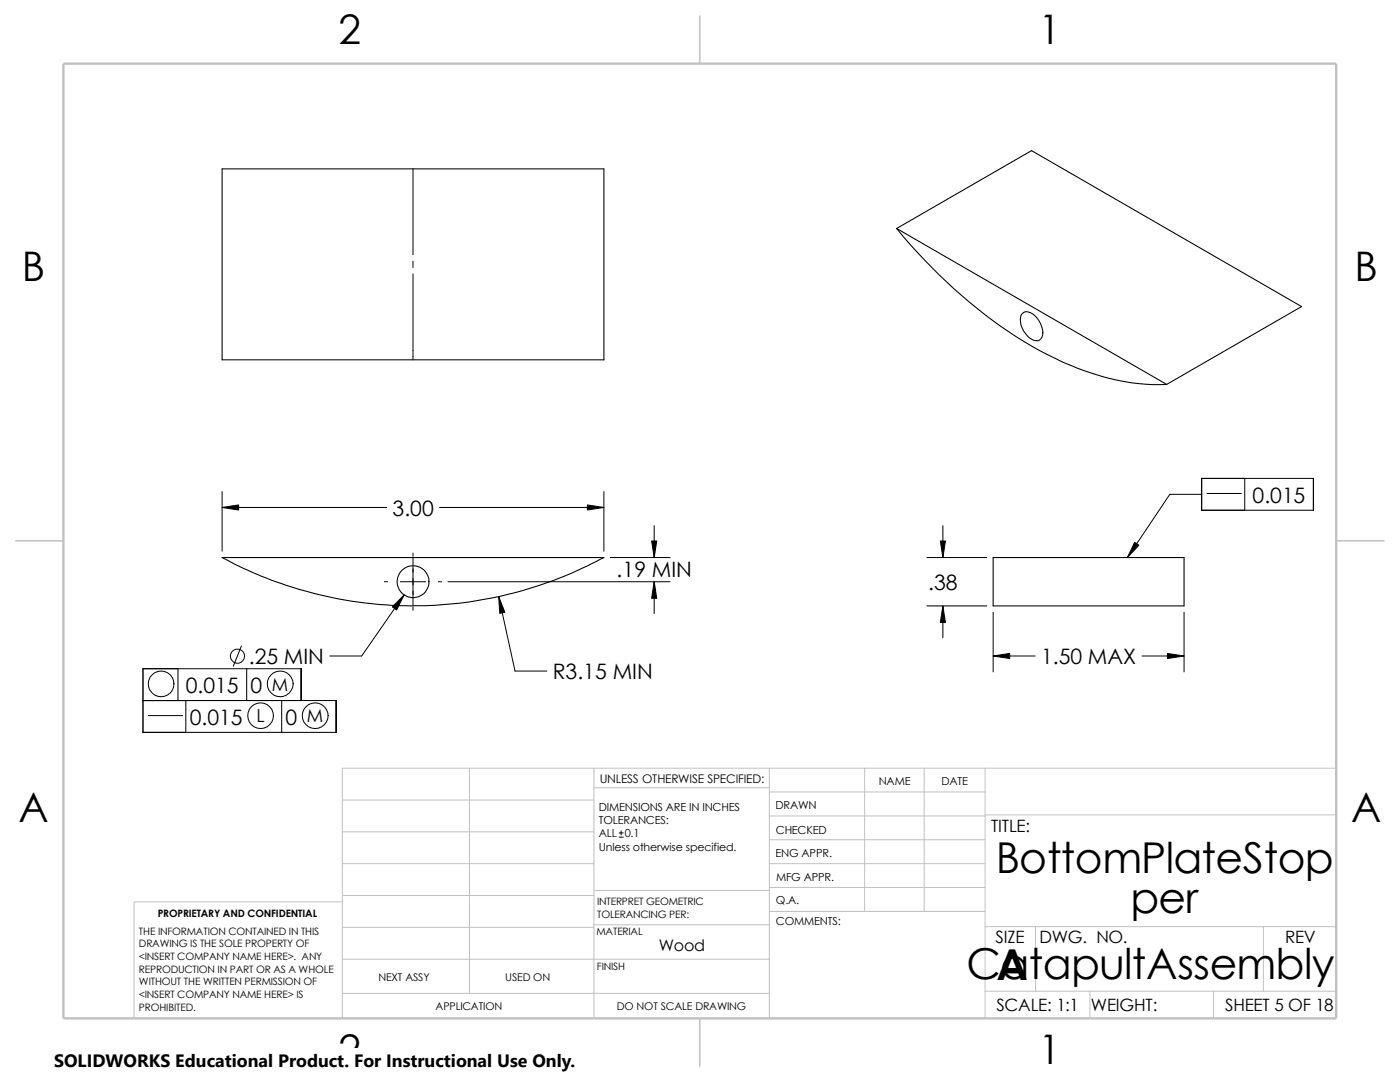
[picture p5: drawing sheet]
<svg xmlns="http://www.w3.org/2000/svg" width="279mm" height="216mm" viewBox="0 0 279 216" stroke-linecap="round" stroke-linejoin="round" font-family="sans-serif">
<defs><g id="words">
<g font-size="8.5">
<text x="198.8" y="174.1">BottomPlateStop</text>
<text x="225.6" y="182.2">per</text>
<text x="192.9" y="195.3">CatapultAssembly</text>
<text x="198.8" y="195.5">A</text>
</g>
<g font-size="8.1">
<text x="67.6" y="8.8">2</text>
<text x="207.3" y="8.8">1</text>
<text x="4.4" y="56.1">B</text>
<text x="270.3" y="56.1">B</text>
<text x="3.7" y="164.1">A</text>
<text x="269.6" y="164.1">A</text>
<text x="67.6" y="212.3">2</text>
<text x="207.3" y="212.3">1</text>
</g>
<g font-size="4.2">
<text x="250" y="100.3">0.015</text>
<text x="78.3" y="102.9">3.00</text>
<text x="123.1" y="115.1">.19 MIN</text>
<text x="185.2" y="117.7">.38</text>
<text x="49.7" y="132.5">.25 MIN</text>
<text x="110.3" y="135.6">R3.15 MIN</text>
<text x="207.8" y="132.6">1.50 MAX</text>
<text x="37.1" y="138.3">0.015</text>
<text x="50" y="138.3">0</text>
<text x="37.9" y="144.7">0.015</text>
<text x="57" y="144.7">0</text>
</g>
<g font-size="3.6">
<text x="54.3" y="137.8">M</text>
<text x="51.2" y="144.1">L</text>
<text x="61.3" y="144.1">M</text>
<text x="10.8" y="213">SOLIDWORKS Educational Product. For Instructional Use Only.</text>
</g>
<g font-size="3.4">
<text x="197.8" y="166">TITLE:</text>
<text x="198.7" y="188.1">SIZE</text>
<text x="207.5" y="188.1">DWG. NO.</text>
<text x="256.5" y="188.2">REV</text>
<text x="198.8" y="201.7">SCALE: 1:1</text>
<text x="217.7" y="201.8">WEIGHT:</text>
<text x="244.5" y="201.7">SHEET 5 OF 18</text>
</g>
<text font-size="3.2" x="131.5" y="189.8">Wood</text>
<text font-size="2.4" x="119.7" y="156.2">UNLESS OTHERWISE SPECIFIED:</text>
<g font-size="2.2">
<text x="119.5" y="161.8">DIMENSIONS ARE IN INCHES</text>
<text x="154.8" y="161.5">DRAWN</text>
<text x="175.4" y="156.7">NAME</text>
<text x="187.9" y="156.7">DATE</text>
<text x="119.5" y="164.4">TOLERANCES:</text>
<text x="119.5" y="167.1">ALL</text>
<text x="124.7" y="167.1">0.1</text>
<text x="154.8" y="166.3">CHECKED</text>
<text x="119.5" y="169.8">Unless otherwise specified.</text>
<text x="154.8" y="171">ENG APPR.</text>
<text x="154.9" y="175.7">MFG APPR.</text>
<text x="154.9" y="184.7">COMMENTS:</text>
<text x="154.9" y="180.5">Q.A.</text>
</g>
<g font-size="2.1">
<text x="75.5" y="195.7">NEXT ASSY</text>
<text x="100.8" y="195.7">USED ON</text>
<text x="86.9" y="201.5">APPLICATION</text>
<text x="123.1" y="201.6">DO NOT SCALE DRAWING</text>
</g>
<g font-size="2">
<text x="31.5" y="183">PROPRIETARY AND CONFIDENTIAL</text>
<text x="119.2" y="180.6">INTERPRET GEOMETRIC</text>
<text x="119.2" y="183.1">TOLERANCING PER:</text>
<text x="27.7" y="186.5">THE INFORMATION CONTAINED IN THIS</text>
<text x="27.7" y="189.1">DRAWING IS THE SOLE PROPERTY OF</text>
<text x="27.7" y="191.6">&lt;INSERT COMPANY NAME HERE&gt;. ANY</text>
<text x="119" y="186.6">MATERIAL</text>
<text x="27.7" y="194.1">REPRODUCTION IN PART OR AS A WHOLE</text>
<text x="27.7" y="196.6">WITHOUT THE WRITTEN PERMISSION OF</text>
<text x="119.1" y="193.5">FINISH</text>
<text x="27.7" y="199.1">&lt;INSERT COMPANY NAME HERE&gt; IS</text>
<text x="27.7" y="201.7">PROHIBITED.</text>
</g>
</g></defs>
<g fill="none" stroke="#c0c0c0" stroke-width=".2">
<path d="M68.3 159.6h50.2M93.7 153.3v44.9M118.5 157.2h35M118.5 153.3v49.9M153.5 158h43.1M153.5 153.3v49.9M172.6 153.3v28.6M184.4 153.3v28.6M196.6 153.3v49.9M266.7 153.3h-198.4v49.9M68.3 180h-41.5v23.2M68.3 172.3h50.2"/>
<path d="M68.3 166h50.2M68.3 178.7h50.2M118.5 177.7h35.1M153.5 177.1h43.1M153.5 172.3h43.1M153.5 162.8h43.1M153.5 167.6h43.1M196.6 162.6h70.1M68.3 191.4h85.2M68.3 185h50.2M68.3 198.2h85.2M118.5 184.5h35.1"/>
<path d="M153.6 181.9h43M196.6 184.9h70.1M196.6 197.8h70.1M206.7 184.9v12.9M217.5 197.8v5.4M242.2 197.8v5.4M252.1 184.9v12.9"/>
</g>
<path d="M139.7 3.2v9.5M3.1 107.9h9.6M266.7 107.9h9.5M139.7 203.2v9.5" fill="none" stroke="#c0c0c0" stroke-width=".21"/>
<path d="M12.7 12.7h254v190.5h-254z" fill="none" stroke="#c0c0c0" stroke-width=".47"/>
<g fill="none" stroke="#000" stroke-width=".21">
<path d="M44.3 33.7h76.2v38.1h-76.2zM178.9 45.6a98.9 98.9 0 0 0 30.1 25.1 49.3 49.3 0 0 0 22.4 6.1l1.4-.1M178.9 45.6l27-15.5 53.9 31.1-27 15.5M178.9 45.6l53.9 31.1M204 62.7a1.41 1.41 0 0 1 2-.1 4.6 4.6 0 0 1 1.9 4.7 1.33 1.33 0 0 1-2.2 .3 4.5 4.5 0 0 1-1.9-4.7zM44.3 111.3h76.2a80.3 80.3 0 0 1-76.2 0zM198.2 111.3h38.1v9.6h-38.1z"/>
<circle cx="82.4" cy="116.1" r="3.2"/>
</g>
<g fill="none" stroke="#000" stroke-width=".2">
<path d="M82.4 33.7v17.1M82.4 52.1v1.3M82.4 54.7v17.1M44.3 98.1v11.9M120.5 98.1v11.9M239.8 95.5h22.3v6.3h-22.3zM239.8 98.6h-6.3l-8.5 12.7M240.9 98.5h6.8M248.4 95.5v6.3M44.3 101.3h32.9M76.7 116.1h.6M79.9 116.1h5.1"/>
<path d="M80.6 118.7l-8.4 12.2h-6.4M82.4 110.4v.6M82.4 111.3v9.6M87.5 116.1h.6M87.7 101.3h32.8M89.4 116.1h44.3M99.5 119l3.3 14.9h6.3M121.8 111.3h11.9M130.6 104.9v6.4M130.6 116.1v6.3M185 111.3h11.9M188.2 104.9v6.4"/>
<path d="M28.5 139.8h38.6v6.3h-38.6v-12.7h31.6v6.4M35.5 133.4v6.4M37.1 139.8v6.3M48.2 128.9l-1.6 4M49.2 133.4v6.4M56.2 139.8v6.3M82.4 121.2v.6M185 120.9h11.9M188.2 120.9v6.4M198.2 130.9h8.4M198.2 122.2v11.9M227.9 130.9h8.4"/>
<path d="M236.3 122.2v11.9M29.6 142.8h6.8M123.6 167h.8M123.6 166.2h.8M124 165.8v.8"/>
<circle cx="32.1" cy="136.5" r="2.57"/>
<circle cx="47.4" cy="130.9" r="1.41"/>
<circle cx="55.9" cy="136.5" r="2.58"/>
<circle cx="52" cy="142.8" r="2.57"/>
<circle cx="62.9" cy="142.8" r="2.58"/>
</g>
<path d="M44.3 101.3l3.3-.5v1zM80.6 118.7l-1.4 3-.9-.6zM99.5 119l1.3 3.2-1.1 .2zM117.2 100.8l3.3 .5-3.3 .5zM130.6 116.1l.5 3.3h-1.1zM130 107.9h1.1l-.5 3.4zM187.7 107.9h1l-.5 3.4zM226.4 108.2l.9 .6-2.3 2.5zM188.2 120.9l.5 3.3h-1zM198.2 130.9l3.3-.5v1zM233 130.4l3.3 .5-3.3 .5z" fill="#000" stroke="#000" stroke-width=".2"/>
<path d="M10.8 209.2h104.1v6.7h-104.1z" fill="#fff"/>
<use href="#words"/>
</svg>
